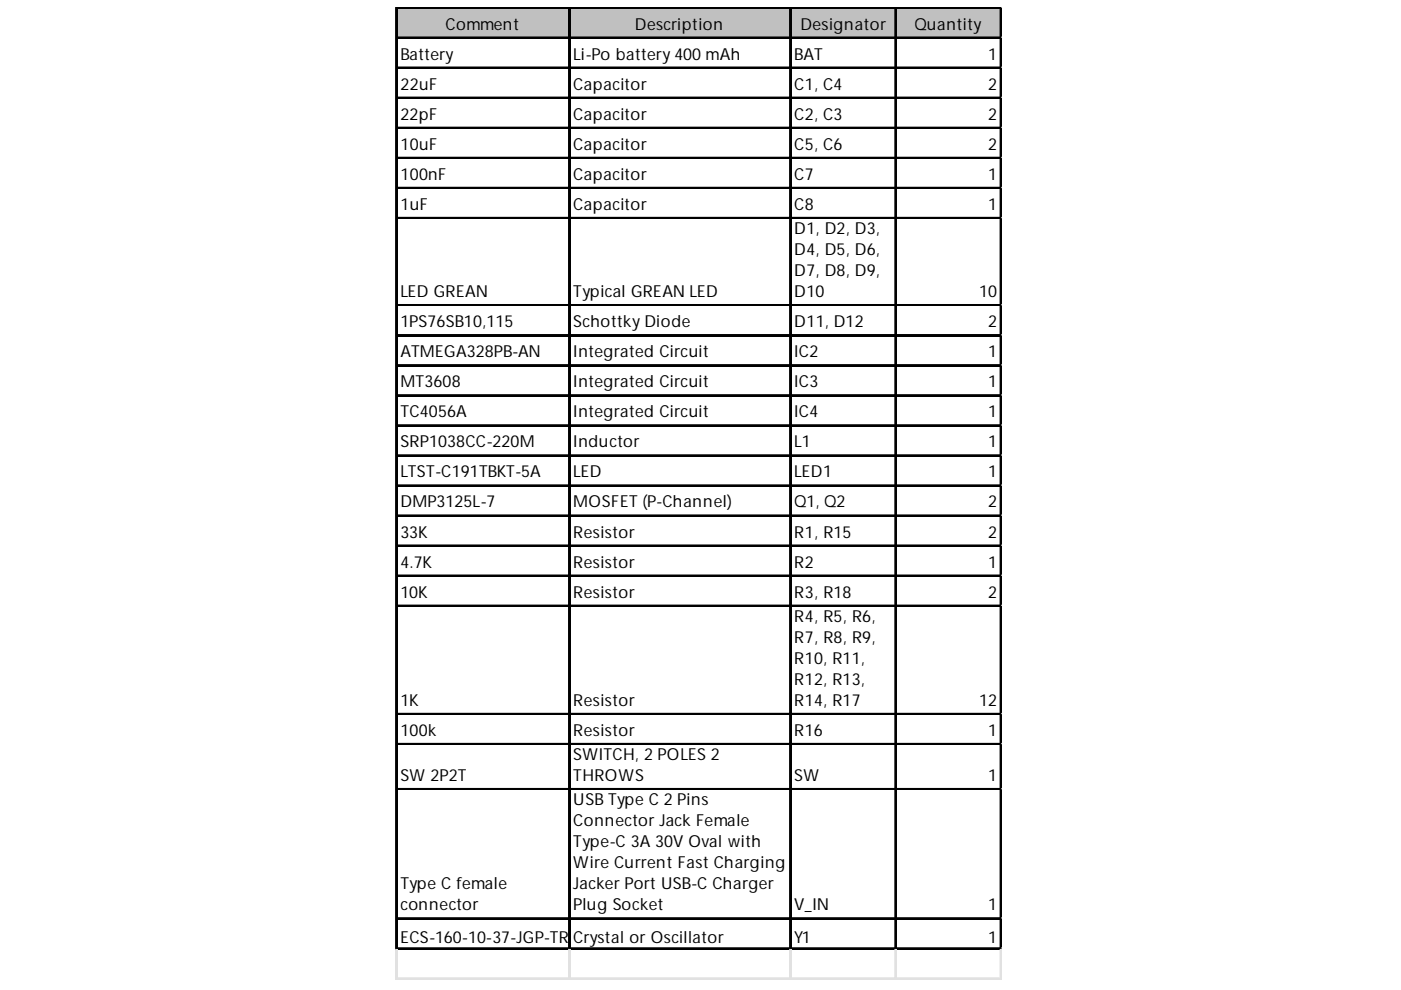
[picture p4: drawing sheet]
<svg xmlns="http://www.w3.org/2000/svg" width="297mm" height="210mm" viewBox="0 0 297 210" stroke-linecap="round" stroke-linejoin="round" font-family="sans-serif">
<defs><g id="words">
<g font-size="3.5">
<text x="94.4" y="6.3">Comment</text>
<text x="134.6" y="6.3">Description</text>
<text x="169.7" y="6.3">Designator</text>
<text x="193.9" y="6.3">Quantity</text>
<text x="84.9" y="12.6">Battery</text>
<text x="121.5" y="12.6">Li-Po battery 400 mAh</text>
<text x="168.4" y="12.6">BAT</text>
<text x="209.5" y="12.6">1</text>
<text x="84.9" y="19">22uF</text>
<text x="121.5" y="19">Capacitor</text>
<text x="168.4" y="19">C1, C4</text>
<text x="209.5" y="19">2</text>
<text x="84.9" y="25.4">22pF</text>
<text x="121.5" y="25.4">Capacitor</text>
<text x="168.4" y="25.4">C2, C3</text>
<text x="209.5" y="25.4">2</text>
<text x="84.9" y="31.7">10uF</text>
<text x="121.5" y="31.7">Capacitor</text>
<text x="168.4" y="31.7">C5, C6</text>
<text x="209.5" y="31.7">2</text>
<text x="84.9" y="38.1">100nF</text>
<text x="121.5" y="38.1">Capacitor</text>
<text x="168.4" y="38.1">C7</text>
<text x="209.5" y="38.1">1</text>
<text x="84.9" y="44.5">1uF</text>
<text x="121.5" y="44.5">Capacitor</text>
<text x="168.4" y="44.5">C8</text>
<text x="209.5" y="44.5">1</text>
<text x="168.4" y="49.6">D1, D2, D3,</text>
<text x="168.4" y="54.1">D4, D5, D6,</text>
<text x="168.4" y="58.5">D7, D8, D9,</text>
<text x="84.9" y="63">LED GREAN</text>
<text x="121.5" y="63">Typical GREAN LED</text>
<text x="168.4" y="63">D10</text>
<text x="207.6" y="63">10</text>
<text x="84.9" y="69.4">1PS76SB10,115</text>
<text x="121.5" y="69.4">Schottky Diode</text>
<text x="168.4" y="69.4">D11, D12</text>
<text x="209.5" y="69.4">2</text>
<text x="84.9" y="75.7">ATMEGA328PB-AN</text>
<text x="121.5" y="75.7">Integrated Circuit</text>
<text x="168.4" y="75.7">IC2</text>
<text x="209.5" y="75.7">1</text>
<text x="84.9" y="82.1">MT3608</text>
<text x="121.5" y="82.1">Integrated Circuit</text>
<text x="168.4" y="82.1">IC3</text>
<text x="209.5" y="82.1">1</text>
<text x="84.9" y="88.5">TC4056A</text>
<text x="121.5" y="88.5">Integrated Circuit</text>
<text x="168.4" y="88.5">IC4</text>
<text x="209.5" y="88.5">1</text>
<text x="84.9" y="94.8">SRP1038CC-220M</text>
<text x="121.5" y="94.8">Inductor</text>
<text x="168.4" y="94.8">L1</text>
<text x="209.5" y="94.8">1</text>
<text x="84.9" y="101.2">LTST-C191TBKT-5A</text>
<text x="121.5" y="101.2">LED</text>
<text x="168.4" y="101.2">LED1</text>
<text x="209.5" y="101.2">1</text>
<text x="84.9" y="107.6">DMP3125L-7</text>
<text x="121.5" y="107.6">MOSFET (P-Channel)</text>
<text x="168.4" y="107.6">Q1, Q2</text>
<text x="209.5" y="107.6">2</text>
<text x="84.9" y="114">33K</text>
<text x="121.5" y="114">Resistor</text>
<text x="168.4" y="114">R1, R15</text>
<text x="209.5" y="114">2</text>
<text x="84.9" y="120.3">4.7K</text>
<text x="121.5" y="120.3">Resistor</text>
<text x="168.4" y="120.3">R2</text>
<text x="209.5" y="120.3">1</text>
<text x="84.9" y="126.7">10K</text>
<text x="121.5" y="126.7">Resistor</text>
<text x="168.4" y="126.7">R3, R18</text>
<text x="168.4" y="131.8">R4, R5, R6,</text>
<text x="209.5" y="126.7">2</text>
<text x="168.4" y="136.3">R7, R8, R9,</text>
<text x="168.4" y="140.7">R10, R11,</text>
<text x="84.9" y="149.7">1K</text>
<text x="121.5" y="149.7">Resistor</text>
<text x="168.4" y="145.2">R12, R13,</text>
<text x="168.4" y="149.7">R14, R17</text>
<text x="207.6" y="149.7">12</text>
<text x="84.9" y="156">100k</text>
<text x="121.5" y="156">Resistor</text>
<text x="121.5" y="161.1">SWITCH, 2 POLES 2</text>
<text x="168.4" y="156">R16</text>
<text x="209.5" y="156">1</text>
<text x="84.9" y="165.6">SW 2P2T</text>
<text x="121.5" y="165.6">THROWS</text>
<text x="168.4" y="165.6">SW</text>
<text x="209.5" y="165.6">1</text>
<text x="121.5" y="170.7">USB Type C 2 Pins</text>
<text x="121.5" y="175.1">Connector Jack Female</text>
<text x="121.5" y="179.6">Type-C 3A 30V Oval with</text>
<text x="121.5" y="184.1">Wire Current Fast Charging</text>
<text x="84.9" y="188.5">Type C female</text>
<text x="121.5" y="188.5">Jacker Port USB-C Charger</text>
<text x="84.9" y="193">connector</text>
<text x="121.5" y="193">Plug Socket</text>
<text x="168.4" y="193">V_IN</text>
<text x="209.5" y="193">1</text>
<text x="84.9" y="200">ECS-160-10-37-JGP-TR</text>
<text x="121.5" y="200">Crystal or Oscillator</text>
<text x="168.4" y="200">Y1</text>
<text x="209.5" y="200">1</text>
</g>
</g></defs>
<path d="M84.2 1.8h128.2v6.4h-128.2z" fill="#c0c0c0"/>
<g fill="none" stroke="#000" stroke-width=".32">
<path d="M83.9 1.5v199.8M84.1 1.5v199.8M84.2 1.5h128.2M84.2 1.7h128.2M84.2 7.9h128.2M84.2 8h128.2M84.2 14.3h128.2M84.2 14.4h128.2M120.6 1.8v199.5M120.8 1.8v199.5M167.5 1.8v199.5M167.6 1.8v199.5"/>
<path d="M189.8 1.8v199.5M189.9 1.8v199.5M212.1 1.8v199.5M212.3 1.8v199.5M84.2 20.6h128.2M84.2 20.8h128.2M84.2 27h128.2M84.2 27.2h128.2M84.2 33.4h128.2M84.2 33.5h128.2M84.2 39.8h128.2M84.2 39.9h128.2"/>
<path d="M84.2 46.1h128.2M84.2 46.3h128.2M84.2 64.6h128.2M84.2 64.8h128.2M84.2 71h128.2M84.2 71.1h128.2M84.2 77.4h128.2M84.2 77.5h128.2M84.2 83.7h128.2M84.2 83.9h128.2M84.2 90.1h128.2M84.2 90.3h128.2"/>
<path d="M84.2 96.5h128.2M84.2 96.6h128.2M84.2 102.9h128.2M84.2 103h128.2M84.2 109.2h128.2M84.2 109.4h128.2M84.2 115.6h128.2M84.2 115.8h128.2M84.2 122h128.2M84.2 122.1h128.2M84.2 128.3h128.2M84.2 128.5h128.2"/>
<path d="M84.2 151.3h128.2M84.2 151.4h128.2M84.2 157.7h128.2M84.2 157.8h128.2M84.2 167.2h128.2M84.2 167.4h128.2M84.2 194.6h128.2M84.2 194.8h128.2M84.2 201h128.2M84.2 201.2h128.2"/>
</g>
<path d="M212.4 1.5h.1M83.9 201.3v6.4M84.1 201.3v6.4M120.6 201.3v6.4M120.8 201.3v6.4M167.5 201.3v6.4M167.6 201.3v6.4M189.8 201.3v6.4M189.9 201.3v6.4M212.1 201.3v6.4M212.3 201.3v6.4" fill="none" stroke="#e0e0e0" stroke-width=".32"/>
<path d="M212.4 1.5l.1 .3z" fill="#e0e0e0"/>
<path d="M212.4 7.9h.1" fill="none" stroke="#e0e0e0" stroke-width=".32"/>
<path d="M212.4 7.9l.1 .3z" fill="#e0e0e0"/>
<path d="M212.4 14.3h.1" fill="none" stroke="#e0e0e0" stroke-width=".32"/>
<path d="M212.4 14.3l.1 .3z" fill="#e0e0e0"/>
<path d="M212.4 20.6h.1" fill="none" stroke="#e0e0e0" stroke-width=".32"/>
<path d="M212.4 20.6l.1 .4z" fill="#e0e0e0"/>
<path d="M212.4 27h.1" fill="none" stroke="#e0e0e0" stroke-width=".32"/>
<path d="M212.4 27l.1 .3z" fill="#e0e0e0"/>
<path d="M212.4 33.4h.1" fill="none" stroke="#e0e0e0" stroke-width=".32"/>
<path d="M212.4 33.4l.1 .3z" fill="#e0e0e0"/>
<path d="M212.4 39.8h.1" fill="none" stroke="#e0e0e0" stroke-width=".32"/>
<path d="M212.4 39.8l.1 .3z" fill="#e0e0e0"/>
<path d="M212.4 46.1h.1" fill="none" stroke="#e0e0e0" stroke-width=".32"/>
<path d="M212.4 46.1l.1 .3z" fill="#e0e0e0"/>
<path d="M212.4 64.6h.1" fill="none" stroke="#e0e0e0" stroke-width=".32"/>
<path d="M212.4 64.6l.1 .3z" fill="#e0e0e0"/>
<path d="M212.4 71h.1" fill="none" stroke="#e0e0e0" stroke-width=".32"/>
<path d="M212.4 71l.1 .3z" fill="#e0e0e0"/>
<path d="M212.4 77.4h.1" fill="none" stroke="#e0e0e0" stroke-width=".32"/>
<path d="M212.4 77.4l.1 .3z" fill="#e0e0e0"/>
<path d="M212.4 83.7h.1" fill="none" stroke="#e0e0e0" stroke-width=".32"/>
<path d="M212.4 83.7l.1 .4z" fill="#e0e0e0"/>
<path d="M212.4 90.1h.1" fill="none" stroke="#e0e0e0" stroke-width=".32"/>
<path d="M212.4 90.1l.1 .3z" fill="#e0e0e0"/>
<path d="M212.4 96.5h.1" fill="none" stroke="#e0e0e0" stroke-width=".32"/>
<path d="M212.4 96.5l.1 .3z" fill="#e0e0e0"/>
<path d="M212.4 102.9h.1" fill="none" stroke="#e0e0e0" stroke-width=".32"/>
<path d="M212.4 102.9l.1 .3z" fill="#e0e0e0"/>
<path d="M212.4 109.2h.1" fill="none" stroke="#e0e0e0" stroke-width=".32"/>
<path d="M212.4 109.2l.1 .3z" fill="#e0e0e0"/>
<path d="M212.4 115.6h.1" fill="none" stroke="#e0e0e0" stroke-width=".32"/>
<path d="M212.4 115.6l.1 .3z" fill="#e0e0e0"/>
<path d="M212.4 122h.1" fill="none" stroke="#e0e0e0" stroke-width=".32"/>
<path d="M212.4 122l.1 .3z" fill="#e0e0e0"/>
<path d="M212.4 128.3h.1" fill="none" stroke="#e0e0e0" stroke-width=".32"/>
<path d="M212.4 128.3l.1 .4z" fill="#e0e0e0"/>
<path d="M212.4 151.3h.1" fill="none" stroke="#e0e0e0" stroke-width=".32"/>
<path d="M212.4 151.3l.1 .3z" fill="#e0e0e0"/>
<path d="M212.4 157.7h.1" fill="none" stroke="#e0e0e0" stroke-width=".32"/>
<path d="M212.4 157.7l.1 .3z" fill="#e0e0e0"/>
<path d="M212.4 167.2h.1" fill="none" stroke="#e0e0e0" stroke-width=".32"/>
<path d="M212.4 167.2l.1 .3z" fill="#e0e0e0"/>
<path d="M212.4 194.6h.1" fill="none" stroke="#e0e0e0" stroke-width=".32"/>
<path d="M212.4 194.6l.1 .3z" fill="#e0e0e0"/>
<path d="M212.4 201h.1" fill="none" stroke="#e0e0e0" stroke-width=".32"/>
<path d="M212.4 201l.1 .3z" fill="#e0e0e0"/>
<path d="M83.9 207.4h128.6M83.9 207.5h128.6" fill="none" stroke="#e0e0e0" stroke-width=".32"/>
<use href="#words"/>
</svg>
